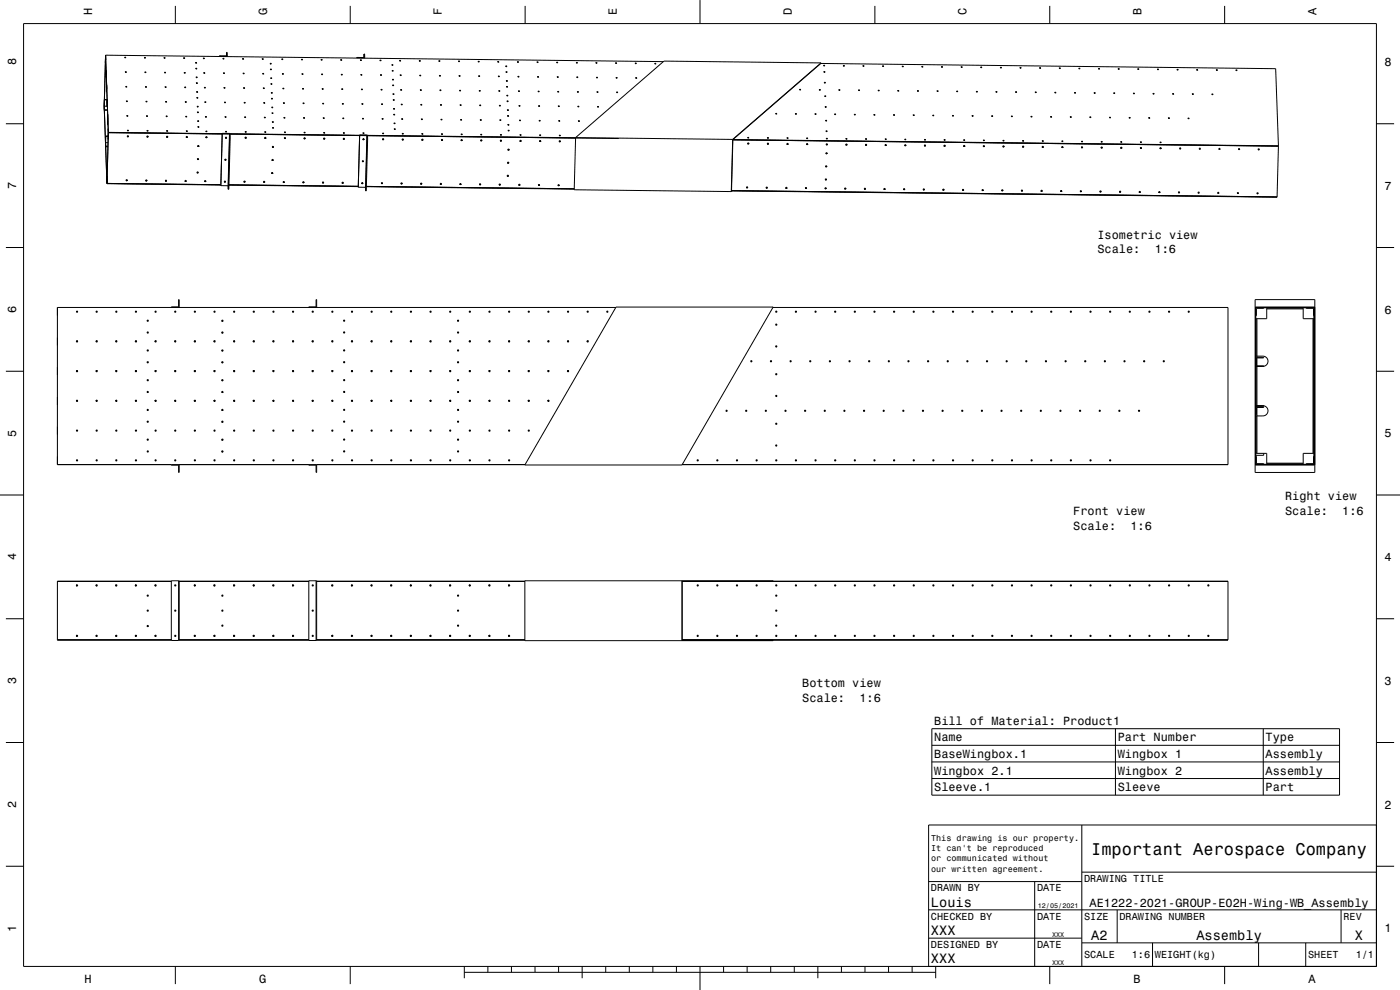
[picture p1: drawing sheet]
<svg xmlns="http://www.w3.org/2000/svg" width="594mm" height="420mm" viewBox="0 0 594 420" stroke-linecap="round" stroke-linejoin="round" font-family="sans-serif">
<defs><g id="words">
<text font-size="7.2" x="462.9" y="362.6">Important Aerospace Company</text>
<g font-size="5.8">
<text x="395" y="384.6">Louis</text>
<text x="395" y="396.6">XXX</text>
<text x="463" y="398.6">A2</text>
<text x="507.6" y="398.6">Assembly</text>
<text x="574.8" y="398.6">X</text>
<text x="395" y="408.6">XXX</text>
</g>
<g font-size="5">
<text x="39.1" y="6.5" transform="rotate(-90 39.1 6.5)">H</text>
<text x="113.3" y="6.5" transform="rotate(-90 113.3 6.5)">G</text>
<text x="187.5" y="6.5" transform="rotate(-90 187.5 6.5)">F</text>
<text x="261.7" y="6.5" transform="rotate(-90 261.7 6.5)">E</text>
<text x="335.9" y="6.5" transform="rotate(-90 335.9 6.5)">D</text>
<text x="410.1" y="6.5" transform="rotate(-90 410.1 6.5)">C</text>
<text x="484.3" y="6.5" transform="rotate(-90 484.3 6.5)">B</text>
<text x="558.5" y="6.5" transform="rotate(-90 558.5 6.5)">A</text>
<text x="6.8" y="27.8" transform="rotate(-90 6.8 27.8)">8</text>
<text x="587.5" y="28.1">8</text>
<text x="6.8" y="80.3" transform="rotate(-90 6.8 80.3)">7</text>
<text x="587.5" y="80.6">7</text>
<text x="465.6" y="101.4">Isometric view</text>
<text x="465.6" y="107.5">Scale:</text>
<text x="489.9" y="107.5">1:6</text>
<text x="6.8" y="132.8" transform="rotate(-90 6.8 132.8)">6</text>
<text x="587.5" y="133.1">6</text>
<text x="6.8" y="185.3" transform="rotate(-90 6.8 185.3)">5</text>
<text x="587.5" y="185.6">5</text>
<text x="545.2" y="212.3">Right view</text>
<text x="455.4" y="218.6">Front view</text>
<text x="545.2" y="218.3">Scale:</text>
<text x="569.5" y="218.3">1:6</text>
<text x="455.4" y="224.7">Scale:</text>
<text x="479.7" y="224.7">1:6</text>
<text x="6.8" y="237.8" transform="rotate(-90 6.8 237.8)">4</text>
<text x="587.5" y="238.1">4</text>
<text x="6.8" y="290.3" transform="rotate(-90 6.8 290.3)">3</text>
<text x="340.4" y="291.7">Bottom view</text>
<text x="587.5" y="290.6">3</text>
<text x="340.4" y="297.7">Scale:</text>
<text x="364.7" y="297.7">1:6</text>
<text x="396.4" y="307.5">Bill of Material: Product1</text>
<text x="396.4" y="314.5">Name</text>
<text x="474.3" y="314.5">Part Number</text>
<text x="537" y="314.5">Type</text>
<text x="396.4" y="321.6">BaseWingbox.1</text>
<text x="474.3" y="321.6">Wingbox 1</text>
<text x="537" y="321.6">Assembly</text>
<text x="396.4" y="328.6">Wingbox 2.1</text>
<text x="474.3" y="328.6">Wingbox 2</text>
<text x="537" y="328.6">Assembly</text>
<text x="396.4" y="335.6">Sleeve.1</text>
<text x="474.3" y="335.6">Sleeve</text>
<text x="537" y="335.6">Part</text>
<text x="6.8" y="342.8" transform="rotate(-90 6.8 342.8)">2</text>
<text x="587.5" y="343.1">2</text>
<text x="462.3" y="384.8">AE1222-2021-GROUP-E02H-Wing-WB_Assembly</text>
<text x="6.8" y="395.3" transform="rotate(-90 6.8 395.3)">1</text>
<text x="587.5" y="395.6">1</text>
<text x="35.8" y="416.8">H</text>
<text x="110" y="416.8">G</text>
<text x="481" y="416.8">B</text>
<text x="555.2" y="416.8">A</text>
</g>
<g font-size="4.3">
<text x="460" y="374.2">DRAWING TITLE</text>
<text x="395" y="378.2">DRAWN BY</text>
<text x="440" y="378.2">DATE</text>
<text x="395" y="390.2">CHECKED BY</text>
<text x="440" y="390.2">DATE</text>
<text x="460" y="390.2">SIZE</text>
<text x="475" y="390.2">DRAWING NUMBER</text>
<text x="570" y="390.2">REV</text>
<text x="395" y="402.2">DESIGNED BY</text>
<text x="440" y="402.2">DATE</text>
<text x="460" y="406.6">SCALE</text>
<text x="480.2" y="406.6">1:6</text>
<text x="490" y="406.6">WEIGHT(kg)</text>
<text x="555" y="406.6">SHEET</text>
<text x="575.2" y="406.6">1/1</text>
</g>
<g font-size="3.6">
<text x="395.1" y="356.8">This drawing is our property.</text>
<text x="395.1" y="361.2">It can't be reproduced</text>
<text x="395.1" y="365.5">or communicated without</text>
<text x="395.1" y="369.8">our written agreement.</text>
</g>
<g font-size="2.9">
<text x="440.3" y="385.3">12/05/2021</text>
<text x="446.4" y="397.3">XXX</text>
<text x="446.4" y="409.3">XXX</text>
</g>
</g></defs>
<g fill="none" stroke="#000" stroke-width=".42">
<path d="M10 10h574v400h-574zM74.4 2.5v7.5M148.6 2.5v7.5M222.8 2.5v7.5M297 0v10M371.2 2.5v7.5M445.4 2.5v7.5M519.6 2.5v7.5M44.7 26.5l.2 .1M44.8 23.5l1.1 32.8M44.8 23.5l-.6 21.6M44.8 23.5v.1"/>
<path d="M44.8 23.4v.1M44.8 23.4l1.2 32.8M44.8 23.4l236.6 2.7M44.8 25.5h.1M44.8 25.2v.3M44.9 32.7v.1M44.9 32.8h.2M45 29.8l-.1 3M45.1 31.6h.1M45.1 31.4v.2M45.2 38.9v.1M45.2 39h.1"/>
<path d="M45.2 36v3M45.3 37.8h.1M45.3 37.6v.2M52.9 24.4h.1M52.9 24.4l.5 .1zM52.9 24.3l.5 .1zM53.1 30.6h.1M53.1 30.6l.5 .1M53.1 30.5l.5 .1zM53.3 36.8h.6M53.3 36.8h.1M53.4 36.8l.4 .1"/>
<path d="M61.2 24.5h.1M61.2 24.5l.5 .1zM61.3 24.4l.5 .1zM61.4 30.7h.1M61.5 30.7l.4 .1M61.5 30.6l.5 .1zM61.7 36.9h.5M61.7 36.9h.1M69.5 24.6h.1M69.6 24.6l.5 .1zM69.6 24.5l.5 .1zM69.8 30.8h.1"/>
<path d="M69.8 30.8h.5M69.8 30.7l.5 .1zM70 37h.5M70 37h.1M77.9 24.7h.5M77.9 24.7h.1M78.1 30.9h.1M78.1 30.9h.5M78.1 30.8l.5 .1zM78.3 37.1h.6M78.3 37.1h.1M78.3 37.1h.5"/>
<path d="M82.9 26.6h.1M83 26.7h.4M83 26.6h.5zM83 29.1h.1M83.1 29.1h.4M83.1 29l.5 .1zM83.1 26.7h.2M83.2 32.8h.1M83.2 29.2h.2M83.2 29.2h.1M83.2 32.9h.5M83.2 32.7l.5 .1z"/>
<path d="M83.3 35.3h.5M83.3 32.9h.2M83.4 39h.5M83.4 39h.1M83.4 35.4h.2M83.4 39.1h.5M83.5 39.1h.3M86.2 24.8h.1M86.2 24.8h.5zM86.2 24.7l.5 .1zM86.4 31h.1M86.5 31h.4"/>
<path d="M86.5 30.9l.5 .1zM86.6 37.2h.1M86.7 37.2h.5M86.7 37.1l.5 .1zM93.1 23.7v.3M93.1 23.7l3.3 .2M94.5 24.9h.6M94.6 24.9h.4M94.8 31.1h.1M94.8 31.1h.5M94.8 31l.5 .1zM95 37.3h.1"/>
<path d="M95 37.3h.5M95 37.2l.5 .1zM96.1 22.2h.3v1.7M96.1 22.2l.1 1.5h-3.1M96.1 22.2v1.5M96.4 23.9v.1M102.9 25h.5M102.9 25h.1M102.9 25h.5zM103.1 31.2h.5M103.1 31.2h.1M103.3 37.4h.1"/>
<path d="M103.3 37.4h.5M103.3 37.3l.5 .1zM111.2 25.1h.1M111.2 25.1h.5zM111.2 25l.5 .1zM111.4 31.3h.6M111.4 31.3h.1M111.4 31.3h.5M111.6 37.5h.1M111.7 37.5h.4M111.7 37.4l.5 .1zM114.6 27h.5"/>
<path d="M114.6 27h.1M114.7 29.4l.5 .1M114.7 29.4h.1M114.7 29.5h.5M114.8 29.5l.3 .1M114.8 33.2h.5M114.8 33.2h.1M114.8 29.5v.1M114.9 35.6h.1M114.9 33.3h.3M114.9 35.7h.5M114.9 35.6h.5z"/>
<path d="M115 35.7h.3M115 39.4h.1M115.1 39.4h.4zM115.1 39.3l.5 .1zM115.1 27.1l-.5-.1 .4 .1M119.5 25.2h.1M119.5 25.2h.5zM119.6 25.1l.5 .1zM119.7 31.4h.6M119.7 31.4h.1M119.8 31.4h.5M120 37.5h.1"/>
<path d="M120 37.6h.5M120 37.5l.5 .1zM127.9 25.3h.1M127.9 25.3h.5zM127.9 25.2l.5 .1zM128.1 31.5h.5M128.1 31.4l.5 .1zM128.3 37.6h.1M128.3 37.7h.5M128.3 37.6l.5 .1zM136.2 25.4h.1M136.2 25.4h.5z"/>
<path d="M136.2 25.3l.5 .1zM136.4 31.5l.5 .1M136.4 31.5h.1M136.4 31.6h.5M136.6 37.7l.6 .1M136.6 37.7h.1M136.7 37.8h.4M144.5 25.4h.1M144.5 25.5h.5zM144.6 25.4l.4 .1zM144.8 31.7h.4M144.8 31.6l.5 .1z"/>
<path d="M145 37.8h.1M145 37.9h.5M145 37.8h.5zM151.4 24.4l3.3 .1M151.4 24.4v.2M152.8 25.5l.6 .1M152.8 25.5h.1M152.9 25.6h.4M153.1 31.7h.1M153.1 31.8h.5M153.1 31.7l.5 .1zM153.3 37.9h.5"/>
<path d="M153.3 37.9h.1M153.3 38h.5M154.4 22.9l.1 1.5h-3.1M154.4 22.9h.3v1.6M154.4 22.9v1.5M154.7 24.5v.2M161.2 25.6h.1M161.2 25.7h.5zM161.2 25.6l.5 .1zM161.4 31.8h.1M161.4 31.9h.5M161.4 31.8h.5z"/>
<path d="M161.6 38.1h.5M161.7 38h.5zM166.2 27.6h.1M166.3 27.6h.4M166.3 27.5l.5 .1zM166.3 30h.1M166.4 30.1h.4M166.4 30h.5zM166.5 33.8h.1M166.5 33.8h.5M166.5 33.7l.5 .1zM166.5 36.2h.6"/>
<path d="M166.5 36.2h.1M166.6 36.3h.5M166.7 40h.5M166.7 40h.1M169.5 25.7h.5M169.5 25.7h.1M169.5 25.8h.5M169.7 31.9h.1M169.8 32h.4M169.8 31.9h.5zM169.9 38.1h.6M169.9 38.1h.1"/>
<path d="M170 38.2h.5M177.8 25.8h.1M177.9 25.9h.4zM177.9 25.8h.5zM178.1 32h.1M178.1 32.1h.5M178.1 32h.5zM178.3 38.2h.1M178.3 38.3h.5M178.3 38.2h.5zM186.2 25.9h.5M186.2 25.9h.1"/>
<path d="M186.2 26h.5zM186.4 32.1h.5M186.4 32.1h.1M186.4 32.2h.5M186.6 38.3h.1M186.6 38.4h.5M186.6 38.3h.5zM194.5 26h.1M194.5 26.1h.5zM194.5 26h.5zM194.7 32.2h.1M194.7 32.3h.5"/>
<path d="M194.8 32.2h.4zM194.9 38.4h.1M195 38.5h.4M195 38.4h.5zM202.8 26.1h.1M202.8 26.2h.5zM202.9 26.1h.5zM203 32.3h.6M203 32.3h.1M203.1 32.4h.4M203.3 38.5h.1M203.3 38.6h.5"/>
<path d="M203.3 38.4l.5 .1zM211.2 26.2h.1M211.2 26.3h.5zM211.2 26.2h.5zM211.4 32.4h.5M211.4 32.4h.1M211.4 32.5h.5M211.6 38.6h.1M211.6 38.7h.5M211.6 38.5l.5 .1zM214.6 28.1h.1M214.6 28.2h.5"/>
<path d="M214.6 28.1h.5zM214.6 30.6h.1M214.7 30.6l.4 .1M214.7 30.5l.5 .1zM214.7 28.3h.2M214.8 34.3h.5M214.8 34.3h.1M214.8 30.7h.2M214.8 30.7h.1M214.8 34.4h.5M214.9 36.8h.1M214.9 36.8l.5 .1"/>
<path d="M214.9 36.7l.5 .1zM214.9 34.4l.3 .1M215 36.9h.2M219.5 26.3h.1M219.5 26.4h.5zM219.5 26.2l.5 .1zM219.7 32.5h.5M219.7 32.5h.1M219.7 32.6h.5M219.9 38.7h.1M220 38.8h.4M220 38.6l.5 .1z"/>
<path d="M227.8 26.4h.1M227.8 26.5h.5zM227.8 26.3l.5 .1zM228 32.6h.1M228.1 32.7h.4M228.1 32.5l.5 .1zM228.3 38.8h.5M228.3 38.8h.1M228.3 38.9h.5M236.1 26.5h.1M236.2 26.6h.4zM236.2 26.4l.5 .1z"/>
<path d="M236.4 32.7h.1M236.4 32.8h.5M236.4 32.6l.5 .1zM236.6 38.9h.5M236.6 38.9h.1M236.6 39h.5M244.5 26.6h.5M244.5 26.6h.1M244.5 26.7h.5M244.7 32.8h.1M244.7 32.9h.5M244.7 32.7l.5 .1z"/>
<path d="M244.9 39h.5M244.9 39h.1M244.9 39l.5 .1M252.8 26.7h.5M252.8 26.7h.1M252.8 26.8h.5zM253 32.9h.1M253.1 32.9l.4 .1M253.1 32.8l.5 .1zM253.3 39.1l.4 .1M253.3 39l.5 .1zM261.1 26.8h.6"/>
<path d="M261.1 26.8h.1M261.2 26.8l.4 .1M261.4 33h.1M261.4 33l.5 .1M261.4 32.9l.5 .1zM261.6 39.2h.5M261.6 39.2h.1M261.6 39.2l.5 .1M269.5 26.9l.5 .1zM269.5 26.8l.5 .1zM269.7 33.1h.1M269.7 33.1l.5 .1"/>
<path d="M269.7 33l.5 .1zM277.8 27h.5M277.8 27h.1M277.8 27l.5 .1zM339.2 38.1h.5M339.3 38h.5zM339.8 38h.1M347.6 38.2h.5M347.6 38l.5 .1zM348.1 38.1h.1M348.3 26.7l-37.4 32.5-.6 22.1M348.3 26.7v.2"/>
<path d="M348.3 26.7l-66.6-.8-37.5 32.5M349.5 27.9h.4M349.5 27.7l.5 .1zM349.5 30.5h.6M349.5 30.6h.5M349.7 30.6h.2M349.7 35.1h.5M349.7 35l.5 .1zM349.8 35.2h.3M350 27.8h.1M350.1 30.5h.1M350.2 35.1h.1"/>
<path d="M355.9 38.3h.5M355.9 38.1l.5 .1zM356.4 38.2h.1M357.8 28h.5M357.8 27.8l.5 .1zM358.3 27.9h.1M364.2 38.4h.5M364.2 38.2l.5 .1zM364.7 38.3h.1M366.1 28.1h.5M366.1 27.9l.5 .1zM366.6 28h.1"/>
<path d="M372.6 38.5h.4M372.6 38.3l.5 .1zM373.1 38.4h.1M374.4 28.1h.5M374.4 28.2h.5M374.9 28.1h.1M380.9 38.5h.5M380.9 38.6h.5M381.4 38.5h.1M382.8 28.3h.5M382.8 28.1l.5 .1zM383.3 28.2h.1"/>
<path d="M389.2 38.6l.5 .1M389.2 38.5l.5 .1zM389.7 38.6h.1M391.1 28.3h.5M391.1 28.3l.5 .1M391.6 28.3h.1M397.5 38.7h.6M397.6 38.7l.4 .1M398.1 38.7h.1M399.4 28.4l.5 .1M399.4 28.3l.5 .1zM399.9 28.4h.1"/>
<path d="M405.9 38.8l.5 .1M405.9 38.7l.5 .1zM406.4 38.8h.1M407.7 28.5h.6M407.8 28.5l.4 .1M408.3 28.5h.1M414.2 38.9h.5M414.2 38.9l.5 .1M414.7 38.9h.1M416.1 28.6h.5M416.1 28.5l.5 .1zM416.6 28.6h.1"/>
<path d="M422.5 39h.5M422.6 38.9l.5 .1zM423.1 39h.1M424.4 28.7h.5M424.4 28.6l.5 .1zM424.9 28.7h.1M430.9 39.1h.5M430.9 39l.5 .1zM431.4 39.1h.1M432.8 28.8h.4M432.8 28.7l.5 .1zM433.3 28.8h.1"/>
<path d="M439.2 39.2h.5M439.2 39.1l.5 .1zM439.7 39.2h.1M441.1 28.9h.5M441.1 28.8l.5 .1zM441.6 28.9h.1M447.5 39.3h.5M447.5 39.2l.5 .1zM448 39.3h.1M449.4 29h.5M449.4 28.9l.5 .1zM449.9 29h.1"/>
<path d="M455.9 39.4h.4M455.9 39.3l.5 .1zM456.4 39.4h.1M457.7 29.1h.5M457.7 29l.5 .1zM458.2 29.1h.1M464.2 39.5h.5M464.7 39.5h.1M466 29.2h.6M466.1 29.2h.4M466.6 29.2h.1M472.5 39.5l.5 .1"/>
<path d="M472.5 39.6h.5M473 39.6h.1M474.4 29.3h.5M474.9 29.3h.1M480.8 39.6l.6 .1M480.9 39.7h.4M481.4 39.7h.1M482.7 29.3l.5 .1M482.7 29.4h.5M483.2 29.4h.1M489.2 39.7l.5 .1M489.2 39.8h.5"/>
<path d="M489.7 39.8h.1M491.1 29.5h.4M491.1 29.4l.5 .1zM491.6 29.5h.1M497.5 39.8l.5 .1M497.5 39.8h.5M497.5 39.9h.5M498 39.8v.1M499.4 29.6h.5M499.4 29.5h.5zM499.9 29.5v.1M505.8 40h.5"/>
<path d="M505.9 39.9h.5zM506.4 39.9h.1M507.7 29.7h.5M507.7 29.6l.5 .1zM514.2 40h.5zM516.1 29.8h.4M516.1 29.7h.5zM516.6 29.7h.1M524.4 29.9h.5M524.4 29.8h.5zM524.9 29.8h.1M2.5 52.5h7.5"/>
<path d="M44.2 45.1v.1M44.2 45l1.2 32.9M44.2 45l1.2 .2M44.3 42.2l-.1 2.9M44.3 42.2h1.2l-.1 3M44.3 42.2l1.2 .2M44.8 57.7v2.9M44.8 57.7h1.1M44.8 57.7l.1 .1M44.9 57.8l1 .1M44.9 57.8l-.1 2.7M45.4 45.2h.2"/>
<path d="M45.5 44h.1M45.5 43.8v.2M45.6 46.6h-1.3v.2h1.3M45.7 52.8v.1M45.7 52.9h.1M45.7 48.4v.2M45.7 50v2.9M45.9 59v.1M45.9 54.6v.2M46 56.2l-.6 21.6M46 56.2v.1M46 56.3l51.4 .4"/>
<path d="M46 56.3l216.5 2.5M53.6 43h.1M53.6 43h.5M53.6 42.9l.5 .1zM53.8 49.2h.5M53.8 49.2h.1M54 57.8h.1M54 55.4h.1M54 57.7l.4-.1 .1 .3-.4 .1zM54 55.4h.5zM54 55.3l.5 .1zM54.1 57.8h.3"/>
<path d="M54.5 57.7h-.5M61.9 43.1h.1M61.9 43.1h.5M61.9 43l.5 .1zM62.1 49.3h.1M62.1 49.3h.5M62.1 49.2l.5 .1zM62.3 57.9h.1M62.3 55.5h.1M62.4 55.5h.4zM62.4 55.4l.5 .1zM62.4 57.9h.3"/>
<path d="M62.8 57.8h-.5M62.8 57.9h-.5M62.9 57.9l-.3 .2-.3-.2M62.9 57.9l-.4-.2-.2 .2M70.2 43.2h.1M70.2 43.2h.5M70.2 43.1l.5 .1zM70.4 49.4h.1M70.5 49.4h.4M70.5 49.3l.5 .1zM70.6 58h.1M70.7 55.6h.5"/>
<path d="M70.7 55.6h.1M70.8 58h.2M71.2 57.9h-.5M71.2 58h-.6M71.2 58l-.2 .2-.4-.2M71.2 58l-.3-.2-.3 .2M78.5 43.3h.1M78.6 43.3h.4M78.6 43.2l.5 .1zM78.8 49.5h.1M78.8 49.5h.5M78.8 49.4l.5 .1z"/>
<path d="M79 58.1h.1M79 55.7h.1M79 58l.4-.1 .1 .3-.4 .1zM79 55.7h.5zM79 55.6l.5 .1zM79.1 58.1h.3M79.5 58h-.5M79.5 58.1h-.5M83.5 41.5h.1M83.5 41.5h.5M83.5 41.4l.5 .1zM83.6 45.2h.1"/>
<path d="M83.6 41.6h.3M83.6 45.3h.5M83.6 45.1l.5 .1zM83.7 47.7h.1M83.7 47.7h.5M83.7 47.6l.5 .1zM83.7 45.3h.3M83.8 51.4h.6M83.8 51.4h.1M83.8 47.8h.3M83.9 51.5h.4M83.9 53.9h.6"/>
<path d="M83.9 53.9h.5M84 51.5h.2M84.1 54h.2M84.5 53.9h.1M86.9 43.4h.5M86.9 43.4h.1M87.1 49.6h.1M87.1 49.6h.5M87.1 49.5l.5 .1zM87.3 58.2h.1M87.3 55.7l.5 .1M87.3 55.8h.5"/>
<path d="M87.3 55.7v.1M87.3 58.1l.5 .1h-.5M87.3 58.1l.4-.1 .1 .3-.4 .1zM87.4 58.2h.3M94.3 56.6l-.6 22.2M94.3 56.6h3.3l.1 1.6M94.3 56.6v.1M95.2 43.5h.1M95.2 43.5h.5M95.2 43.4l.5 .1zM95.4 49.6v.1M95.5 49.7h.4"/>
<path d="M95.5 49.6l.5 .1zM95.7 58.3l.4-.1v.3l-.4 .1zM95.7 55.9h.4zM95.7 55.8l.5 .1zM95.8 58.3h.2M96.1 58.3h-.4M96.1 58.3l-.5 .1h.6M96.2 58.4h.1M97.4 56.7l-.6 22.1M97.4 56.7v1.5M97.4 58.2l-.6 22.1M97.4 58.2h.3"/>
<path d="M97.6 56.8l58.1 .6M97.7 58.2l-.6 22.1h-.3M103.5 43.6h.6M103.5 43.6h.1M103.6 43.6h.4M103.8 49.7h.1M103.8 49.8h.5M103.8 49.7l.5 .1zM104 58.4h.5zM104 58.4h.1M104 55.9l.5 .1M104 55.9h.1"/>
<path d="M104 56h.5zM104.1 58.4h.3M104.5 58.4l-.2 .2-.3-.2M104.5 58.4l-.3-.2-.2 .2M111.9 43.7h.5M111.9 43.6l.5 .1zM112.1 49.8h.1M112.1 49.9h.5M112.1 49.8l.5 .1zM112.3 56h.1M112.3 56.1h.5zM112.3 56h.5z"/>
<path d="M112.4 58.5h.3M112.8 58.4h-.5M112.8 58.5h-.5M112.8 58.5l-.2 .2-.3-.2M112.8 58.5l-.3-.2-.2 .2M115.1 41.8h.1M115.2 41.8h.5zM115.3 45.6h.1M115.3 45.6h.5M115.3 45.5l.5 .1zM115.3 48h.6M115.3 48h.1"/>
<path d="M115.4 45.7h.3M115.4 48.1h.5M115.5 48.1h.3h-.4M115.5 51.8h.1M115.5 51.8h.5l-.4 .1M115.5 51.7l.5 .1zM115.6 54.2h.1M115.6 54.3h.5zM115.6 54.2h.5zM115.6 41.9h-.4h.4M120.2 43.7l.5 .1M120.2 43.7h.1"/>
<path d="M120.2 43.8h.5M120.4 49.9h.5M120.4 49.9h.1M120.4 50h.5M120.6 58.6h.1M120.6 56.1h.1M120.7 56.2h.4zM120.7 56.1h.5zM120.7 58.6h.3M121.1 58.5h-.5M121.2 58.6h-.6M121.2 58.6l-.3 .2-.3-.2"/>
<path d="M121.2 58.6l-.4-.2-.2 .2M128.5 43.8h.1M128.5 43.9h.5M128.6 43.8l.5 .1zM128.7 50h.1M128.8 50.1h.4M128.8 50h.5zM129 58.7h.1M129 56.2h.1M129 58.6l.4-.1 .1 .3-.4 .1zM129 56.3h.5zM129 56.2h.5z"/>
<path d="M129.1 58.7h.2M129.5 58.6h-.5M136.8 43.9h.1M136.9 44h.5M136.9 43.9h.5zM137.1 50.1h.5M137.1 50.1h.1M137.1 50.2h.5M137.3 58.8h.1M137.3 56.3h.1M137.3 56.4h.5zM137.3 56.3h.5z"/>
<path d="M137.4 58.8h.3M137.8 58.7h-.5M137.8 58.7l-.5 .1M137.8 58.8l-.2 .2-.3-.2M137.8 58.8l-.3-.2-.2 .2M145.2 44h.1M145.2 44.1h.5M145.2 44h.5zM145.4 50.2h.5M145.4 50.2h.1M145.4 50.3h.5M145.6 58.9h.1"/>
<path d="M145.6 56.4h.1M145.6 58.8l.4-.1 .1 .3-.4 .1zM145.7 56.5h.4zM145.7 56.4h.5zM145.7 58.9h.3M146.1 58.8h-.5M152.6 57.2l-.6 22.2M152.6 57.2l3.3 .1 .1 1.6M152.6 57.2v.2M153.5 44.1h.1M153.5 44.2h.5M153.5 44.1h.5z"/>
<path d="M153.7 50.3h.6M153.7 50.3h.1M153.8 50.4h.4M153.9 59.1h.1M154 56.5h.5M154 56.5h.1M154 56.6h.5zM154 59l.4-.1 .1 .3-.4 .1zM154.1 59h.2M154.4 58.9h-.4M154.5 59h-.5M155.7 57.4l-.6 22.1"/>
<path d="M155.7 57.4v1.5M155.7 58.9l-.6 22.1M155.7 58.9h.3M155.9 57.4l88.3 1M156 58.9l-.6 22.1h-.3M161.8 44.2h.1M161.9 44.3h.4M161.9 44.2h.5zM162.1 50.4h.1M162.1 50.5h.5M162.1 50.4h.5zM162.3 59.1h.1"/>
<path d="M162.3 56.6h.5M162.3 56.6h.1M162.3 56.7h.5M162.4 59.1h.3M162.8 59h-.5M162.8 59.1l-.2 .2-.3-.2M162.8 59.1l-.3-.3-.2 .3M166.8 42.4h.5M166.8 42.4h.1M166.8 42.5h.5M166.9 46.2h.1M166.9 46.2h.5"/>
<path d="M166.9 46.1l.5 .1zM167 48.6h.1M167 48.7h.5M167 48.5l.5 .1zM167.2 52.4h.4M167.2 52.3l.5 .1zM167.2 54.8h.5M167.2 54.8h.1M167.2 54.9h.5M170.2 44.3h.5M170.2 44.3h.1M170.2 44.4h.5"/>
<path d="M170.4 50.5h.1M170.4 50.6h.5M170.4 50.5h.5zM170.6 59.2h.1M170.6 56.7h.1M170.6 59.1h.5h-.5M170.6 59.1l.4-.1 .1 .3-.4 .1zM170.6 56.8h.5zM170.6 56.6l.5 .1zM170.7 59.2h.3M178.5 44.4h.5M178.5 44.4h.1"/>
<path d="M178.5 44.5h.5M178.7 50.6h.1M178.7 50.7h.5M178.8 50.5l.5 .1zM178.9 59.3h.1M178.9 56.8h.6M178.9 56.8h.1M179 59.2h.5h-.6M179 59.2l.4-.1v.3l-.4 .1zM179 56.9h.4M179 59.3h.3M186.8 44.5h.6"/>
<path d="M186.8 44.5h.1M186.9 44.6h.4M187 50.7h.1M187.1 50.8h.5M187.1 50.6l.5 .1zM187.3 59.4h.1M187.3 56.9h.1M187.3 59.3h.5h-.5M187.3 59.3l.4-.1 .1 .3h-.4zM187.3 57h.5zM187.3 56.8l.5 .1zM187.4 59.4h.3"/>
<path d="M195.2 44.6h.5M195.2 44.6h.1M195.2 44.7h.5M195.4 50.8h.1M195.4 50.9h.5M195.4 50.7l.5 .1zM195.6 59.4l.5 .1zM195.6 59.5h.1M195.6 57h.1M195.6 57.1h.5zM195.6 56.9l.5 .1zM195.7 59.5h.3"/>
<path d="M196.1 59.4l-.2 .3-.3-.2M196.1 59.4l-.3-.2-.2 .3M203.5 44.7h.5M203.5 44.7h.1M203.5 44.8h.5M203.7 50.9h.1M203.7 51h.5M203.7 50.8l.5 .1zM203.9 57.1h.1M204 59.4h.4v.3h-.4zM204 57.2h.4zM204 57l.5 .1z"/>
<path d="M204 59.6h.3M204.4 59.5h-.5M204.5 59.5h-.6M211.8 44.8h.1M211.8 44.9h.5M211.9 44.7l.5 .1zM212 51h.6M212 51h.1M212.1 51.1h.4M212.3 59.6v.1M212.3 57.2h.1M212.3 59.5h.4l.1 .3h-.4z"/>
<path d="M212.3 57.2l.5 .1zM212.3 57.1l.5 .1zM212.4 59.7h.2M212.8 59.5l-.5 .1M215 40.5h.1M215 40.6h.5M215 40.5h.5zM215.1 43h.1M215.1 43l.5 .1M215.1 42.9l.5 .1zM215.1 40.6l.3 .1M215.2 46.7h.6"/>
<path d="M215.2 43.1h.3M215.2 46.8h.5M215.3 49.2h.5M215.3 49.2h.1M215.4 46.8h.2M215.4 52.9h.1M215.4 49.3h.3M215.5 53h.4M215.5 52.9h.5zM215.5 55.4h.1M215.6 55.4h.4M215.6 55.3l.5 .1z"/>
<path d="M215.6 53h.2M215.7 55.5h.2M220.1 44.9h.1M220.2 45h.5M220.2 44.8l.5 .1zM220.4 51.1h.1M220.4 51.1l.5 .1M220.4 51l.5 .1zM220.6 59.7v.1M220.6 57.3h.1M220.6 59.6h.4l.1 .2-.4 .1zM220.6 57.3l.5 .1z"/>
<path d="M220.6 57.2l.5 .1zM220.7 59.8h.3M221.1 59.6l-.5 .1M228.5 45h.1M228.5 45l.5 .1M228.5 44.9l.5 .1zM228.7 51.2h.5M228.7 51.2h.1M228.7 51.2l.5 .1M228.9 59.8h.1M228.9 57.4h.1M228.9 59.7h.4l.1 .2-.4 .1z"/>
<path d="M228.9 57.4l.5 .1zM229 57.3l.5 .1zM229 59.8l.3 .1M229.4 59.7l-.5 .1M236.8 45.1h.1M236.8 45.1l.5 .1M236.8 45l.5 .1zM237.1 51.3l.4 .1M237.1 51.2l.5 .1zM237.2 59.9h.1M237.3 57.5h.1M237.3 57.5h.5z"/>
<path d="M237.3 57.4l.5 .1zM237.4 59.9h.2M237.8 59.8l-.5 .1M237.8 59.9h-.6M237.8 59.9l-.2 .3-.4-.3M237.8 59.9l-.3-.2-.3 .2M244.2 58.4l298.2 3.5M244.2 58.4l-.6 22.1 66.7 .8M245.1 45.2h.1M245.2 45.2l.4 .1M245.2 45.1l.5 .1zM245.4 51.4h.5"/>
<path d="M245.4 51.4h.1M253.5 45.3h.1M253.5 45.3h.5M253.5 45.2l.5 .1zM310.9 59.3l231.5 2.7M317.2 58.4h.6M317.2 58.5h.5M317.8 58.4h.1M325.6 58.6h.5M325.6 58.4l.5 .1zM326.1 58.5h.1M329.1 48.2h.5"/>
<path d="M329.1 48.3h.5M329.6 48.2h.1M333.9 58.6l.5 .1M333.9 58.5l.5 .1zM337.4 48.4h.5M337.4 48.3h.6zM338 48.3h.1M342.2 58.7l.5 .1M342.2 58.6l.5 .1zM342.7 58.7h.1M345.8 48.5h.5M345.8 48.3l.5 .1z"/>
<path d="M349.9 40.9h.5M349.9 40.8h.5zM350 41h.3M350.1 45.4h.5M350.2 45.5h.2M350.3 51.2h.5M350.3 51.1l.5 .1zM350.4 51.3h.3M350.4 40.8h.1M350.4 55.7h.1M350.5 55.7l.4 .1M350.5 55.6l.5 .1z"/>
<path d="M350.6 58.8l.4 .1M350.6 58.7l.5 .1zM350.6 55.8h.2M350.6 45.4h.1M350.8 51.2h.1M351.1 58.8h.1M354.1 48.6h.5M354.1 48.4l.5 .1zM354.6 48.5h.1M358.9 58.9l.5 .1M358.9 58.8l.5 .1zM359.4 58.9h.1"/>
<path d="M362.4 48.7h.5M362.4 48.5l.5 .1zM362.9 48.6h.1M367.2 59h.5M367.2 58.9l.5 .1zM367.7 59h.1M370.8 48.8h.4M370.8 48.6l.5 .1zM371.3 48.7h.1M375.6 59.1h.4M375.6 59l.5 .1zM376.1 59.1h.1"/>
<path d="M379.1 48.9h.5M379.1 48.7l.5 .1zM379.6 48.8h.1M383.9 59.2h.5M384.4 59.2h.1M387.4 48.9h.5M387.4 48.9l.5 .1M387.9 48.9h.1M392.2 59.3h.5M392.2 59.2l.5 .1zM392.7 59.3h.1M395.7 49h.6"/>
<path d="M395.8 49l.4 .1M396.3 49h.1M400.5 59.4h.5M401 59.4h.1M404.1 49.1l.5 .1M404.1 49l.5 .1zM404.6 49.1h.1M408.9 59.5h.4M408.9 59.4l.5 .1zM409.4 59.5h.1M412.4 49.2h.5M412.9 49.2h.1"/>
<path d="M417.2 59.6h.5M417.2 59.5l.5 .1zM417.7 59.6h.1M420.7 49.3h.5M420.7 49.2l.5 .1zM421.2 49.3h.1M425.5 59.7h.5M425.5 59.6l.5 .1zM426 59.7h.1M429.1 49.4h.4M429.1 49.3l.5 .1zM429.6 49.4h.1"/>
<path d="M433.9 59.8h.4M433.9 59.7l.5 .1zM434.4 59.8h.1M437.4 49.5h.5M437.4 49.4l.5 .1zM437.9 49.5h.1M442.2 59.9h.5M442.2 59.8l.5 .1zM442.7 59.9h.1M445.7 49.6h.5M445.7 49.5l.5 .1zM446.2 49.6h.1"/>
<path d="M450.5 60h.5M450.5 59.9h.5zM451 59.9v.1M454.1 49.7h.4M454.1 49.6l.5 .1zM454.6 49.7h.1M458.9 60h.5zM462.4 49.8h.5M462.4 49.7l.5 .1zM462.9 49.8h.1M470.7 49.9h.5M470.7 49.8l.5 .1z"/>
<path d="M471.2 49.9h.1M479 49.9l.6 .1M479.1 50h.4M479.6 50h.1M487.4 50l.5 .1M487.4 50.1h.5M487.9 50.1h.1M495.7 50.1l.5 .1M495.7 50.1h.5M495.7 50.2h.5M496.2 50.1v.1M504 50.2h.5"/>
<path d="M504 50.3h.5M504.5 50.2h.1M514.2 40.1h.5M584 52.5h7.5M44.8 60.5h1M44.8 60.5v1.5M44.8 62v.3h1M44.8 62l1 .1M45.4 77.9l48.3 .6M45.4 77.8l48.3 .6M45.4 77.8v.1M45.4 77.8h.1"/>
<path d="M45.4 75.9l-.1 .2M45.5 74.7h.1M45.5 74.7v.1M53.5 76.5h.1M53.5 76.4h.5h-.5M53.5 76.4l.4-.1 .1 .3h-.4zM61.8 76.6h.1M61.8 76.5h.5h-.5M61.9 76.5l.4-.1v.3h-.4zM70.1 76.7h.1M70.2 76.6h.5h-.5M70.2 76.5h.4l.1 .3h-.4z"/>
<path d="M78.5 76.7v.1M78.5 76.7l.5 .1zM79 76.7l-.2 .3-.3-.2M79 76.7l-.3-.2-.2 .2M83.6 73.2h.1M83.7 67.5h.1M83.9 61.9v.1M84.1 73l-.5 .1h.5M84.1 73.1l-.5 .1M84.1 73.2l-.2 .2-.3-.2M84.1 73.2l-.3-.2-.2 .2M84.2 67.4h-.5"/>
<path d="M84.3 67.4l-.6 .1M84.3 67.5l-.3 .2-.3-.2M84.3 67.5l-.4-.2-.2 .2M84.4 61.9h-.5M84.4 61.9l-.2 .3-.3-.2M84.4 61.9l-.3-.2-.2 .2M87.3 76.7l-.5 .1M87.3 76.8h-.5M87.3 76.8l-.2 .3-.3-.3M87.3 76.8l-.3-.2-.2 .2M93.7 78.6v.2M93.7 78.8h3.1"/>
<path d="M95.2 77l.4-.1v.3l-.4 .1zM95.4 67.7h.5h-.5M95.4 67.6h.4l.1 .2-.4 .1zM95.6 76.9h-.4M95.7 77h-.5M95.9 67.7h.1M96.8 78.8v1.5M97.1 78.5l54.9 .7M97.1 78.4l54.9 .6M103.5 77h.1M104 76.9l-.5 .1M104 77h-.5"/>
<path d="M104 77l-.2 .3-.3-.3M104 77l-.3-.2-.2 .2M111.8 77.1h.1M111.8 77h.4l.1 .2-.4 .1zM112.3 77l-.5 .1M115.2 73.4h.1M115.4 67.8h.5zM115.4 67.8v.1M115.4 67.7h.4l.1 .3h-.4zM115.8 73.3h-.6M115.8 73.4h-.6M115.8 73.4l-.2 .2-.4-.2"/>
<path d="M115.8 73.4l-.4-.2-.2 .2M116 62.2l-.5 .1M116.1 62.3h-.6M116.1 62.3l-.3 .2-.3-.2M116.1 62.3l-.4-.2-.2 .2M120.1 77.2h.1M120.2 77.1l.4-.1v.3l-.4 .1zM120.6 77.1h-.5M128.5 77.3h.1M129 77.2h-.5M129 77.3h-.5M129 77.3l-.2 .3-.3-.3"/>
<path d="M129 77.3l-.3-.2-.2 .2M136.8 77.4h.1M137.3 77.3h-.5M137.3 77.4h-.5M137.3 77.4l-.2 .2-.3-.2M137.3 77.4l-.3-.2-.2 .2M145.1 77.5h.1M145.1 77.4l.5 .1h-.5M145.2 77.4l.3-.1 .1 .3-.4 .1zM152 79.3v.1M152 79.4l3.1 .1M153.5 77.7h.1"/>
<path d="M153.5 77.6h.4l.1 .2-.4 .1zM153.7 68.3h.5l-.5 .1M153.9 77.6h-.4M154 77.6l-.5 .1h.5M154.2 68.4l-.3-.2-.2 .2M154.2 68.4l-.2 .2-.3-.2M154.2 68.4h.1M155.1 79.5v1.5M155.4 79.2l88.2 1M155.4 79.1l88.2 1M161.8 77.7h.5zM161.8 77.7h.1"/>
<path d="M161.8 77.6l.4-.1 .1 .3-.4 .1zM170.1 77.8h.1M170.6 77.7l-.5 .1h.5M170.6 77.8l-.2 .2-.3-.2M170.6 77.8l-.3-.2-.2 .2M178.9 77.8h-.4M179 77.9h-.6M179 77.9l-.2 .2-.4-.2M179 77.9l-.4-.2-.2 .2M186.8 78h.1M186.8 77.9l.4-.1 .1 .3-.4 .1zM187.3 77.9h-.5"/>
<path d="M195.1 78.1h.1M195.6 78h-.5M195.6 78.1h-.5M195.6 78.1l-.2 .2-.3-.2M195.6 78.1l-.3-.2-.2 .2M203.4 78.2h.1M203.5 78.1l.4-.1v.3l-.4 .1zM203.9 78.1h-.5M211.8 78.3h.1M212.3 78.2h-.5M212.3 78.2l-.5 .1M212.3 78.3l-.2 .2-.3-.2"/>
<path d="M212.3 78.3l-.3-.2-.2 .2M215.2 74.5v.1M215.2 74.5h.5h-.5M215.2 74.4h.4l.1 .3h-.4zM215.3 69h.1M215.3 69l.6-.1zM215.5 63.5h.1M215.5 63.4h.5zM215.5 63.4l.4-.1 .1 .3h-.4zM215.9 69l-.2 .2-.4-.2M215.9 69l-.4-.2-.2 .2M220.1 78.4h.1"/>
<path d="M220.6 78.3h-.5M220.6 78.3l-.5 .1M220.6 78.4l-.2 .2-.3-.2M220.6 78.4l-.3-.2-.2 .2M228.4 78.5h.1M228.4 78.4h.5l-.5 .1M228.4 78.4l.4-.1 .1 .3-.4 .1zM236.7 78.6h.1M236.8 78.5h.5l-.6 .1M236.8 78.5l.4-.1 .1 .3-.5 .1zM316.7 79.4l.4-.1 .1 .3-.4 .1zM317.2 79.4h-.5"/>
<path d="M317.2 79.5h-.5M317.7 60.8h-.5M317.7 60.9l-.3-.3-.2 .3M317.7 60.9l-.2 .2-.3-.2M317.7 60.9h.1M325.6 79.5h-.5M325.6 60.9l.4-.1v.3h-.4zM325.6 79.6h-.6M325.6 79.6l-.3-.2-.3 .2M325.6 79.6l-.2 .2-.4-.2M325.6 79.6h.1M326 60.9h-.4"/>
<path d="M326.1 60.9h-.6M326.1 60.9v.1M333.9 79.6h-.5M333.9 60.9h.4l.1 .3h-.4zM333.9 79.6l-.5 .1M333.9 79.7l-.3-.2-.2 .2M333.9 79.7l-.2 .2-.3-.2M333.9 79.7h.1M334.4 60.9l-.5 .1M334.4 61h-.5M342.2 79.7h-.5M342.2 61h.4l.1 .3h-.4z"/>
<path d="M342.2 79.7l-.5 .1M342.2 79.8l-.3-.2-.2 .2M342.2 79.8l-.2 .2-.3-.2M342.2 79.8h.1M342.7 61l-.5 .1M342.7 61.1h-.5M350.5 79.8h-.4M350.6 79.8l-.6 .1M350.6 79.9l-.4-.2-.2 .2M350.6 79.9l-.2 .2-.4-.2M350.6 79.9h.1M350.7 76l-.6 .1"/>
<path d="M350.7 76.1h-.6M350.7 76.1l-.2 .2-.4-.2M350.7 76.1l-.4-.2-.2 .2M350.8 70.5h-.5M350.8 70.6l-.3-.3-.2 .3M350.8 70.6l-.2 .2-.3-.2M350.8 70.6h.1M350.9 64.9l-.5 .1M351 65h-.6M351 65l-.4-.2-.2 .2M351 65l-.3 .2-.3-.2M351 65h.1"/>
<path d="M351 61.1l-.5 .1M351.1 61.2h-.6M351.1 61.2l-.4-.2-.2 .3M351.1 61.2l-.2 .3-.4-.2M351.1 61.2h.1M358.4 80l.5-.1zM358.9 79.9h-.5M358.9 80l-.3-.2-.2 .2M358.9 80l-.2 .2-.3-.2M358.9 80h.1M359.4 61.2l-.5 .1M359.4 61.3h-.5"/>
<path d="M359.4 61.3l-.3-.2-.2 .2M359.4 61.3l-.2 .3-.3-.3M359.4 61.3h.1M367.2 80h-.5M367.7 61.3l-.5 .1M367.7 61.4h-.5M367.7 61.4l-.3-.2-.2 .2M367.7 61.4l-.2 .3-.3-.3M367.7 61.4h.1M376 61.4h-.5M376 61.5h-.5M376.1 61.5l-.4-.2-.2 .2"/>
<path d="M376.1 61.5l-.3 .3-.3-.3M376.1 61.5h.1M384.4 61.5h-.5M384.4 61.6h-.5M384.4 61.6l-.3-.2-.3 .2M384.4 61.6l-.2 .3-.4-.3M384.4 61.6h.1M392.7 61.6h-.5M392.7 61.7h-.5M392.7 61.7l-.3-.2-.2 .2M392.7 61.7l-.2 .3-.3-.3M392.7 61.7h.1"/>
<path d="M401 61.7h-.5M401 61.8h-.5M401 61.8l-.3-.2-.2 .2M401 61.8l-.2 .2-.3-.2M401 61.8h.1M408.8 61.9h.6zM408.9 61.8l.4-.1v.3l-.4 .1zM409.3 61.8h-.4M409.4 61.9h.1M417.2 61.9l.4-.1 .1 .3-.4 .1zM417.7 61.9h-.5M417.7 62h-.5"/>
<path d="M417.7 62h.1M425.5 62.1h.5zM425.5 62l.4-.1 .1 .3-.4 .1zM426 62h-.5M433.9 62.1l.4-.1v.3l-.4 .1zM434.3 62.1h-.5M434.4 62.2h-.6M434.4 62.2h.1M442.2 62.3h.5zM442.7 62.2h-.5M442.7 62.3l-.3-.2-.2 .2M442.7 62.3l-.2 .2-.3-.2"/>
<path d="M442.7 62.3h.1M451 62.3h-.5M451 62.4h-.5M451 62.4l-.3-.2-.2 .2M451 62.4l-.2 .2-.3-.2M451 62.4h.1M458.9 60.1h.4M459.3 62.4h-.5M459.3 62.4l-.5 .1M459.3 62.5l-.3-.2-.2 .2M459.3 62.5l-.2 .2-.3-.2M459.3 62.5h.1"/>
<path d="M459.4 60h.1M467.2 60.1h.5M467.2 60.2h.5M467.7 62.5h-.5M467.7 62.5l-.6 .1M467.7 62.6l-.3-.2-.3 .2M467.7 62.6l-.2 .2-.4-.2M467.7 62.6h.1M467.7 60.1h.1M475.5 60.2h.5M475.5 60.3h.5M476 62.6h-.5"/>
<path d="M476 62.6l-.5 .1M476 62.7l-.3-.2-.2 .2M476 62.7l-.2 .2-.3-.2M476 62.7h.1M476 60.2h.1M483.8 60.3h.5M483.8 60.4h.5M484.3 62.7h-.5M484.3 62.7l-.5 .1M484.3 62.8l-.3-.2-.2 .2M484.3 62.8l-.2 .2-.3-.2M484.3 62.8h.1"/>
<path d="M484.3 60.3h.1M492.1 62.9l.6-.1zM492.1 60.4h.6M492.2 60.5h.4M492.6 62.8h-.4M492.7 62.9l-.4-.3-.2 .3M492.7 62.9l-.2 .2-.4-.2M492.7 62.9h.1M492.7 60.4h.1M500.5 62.9l.4-.1 .1 .3-.4 .1zM500.7 62.7v.4M501 62.9h-.5"/>
<path d="M501 63h.1M508.8 63l.4-.1 .1 .3-.4 .1zM509.3 63h-.5M517.2 63.1l.4-.1v.3h-.4zM517.7 63.1h-.6M526 63.2h-.5M526 63.3l-.3-.3-.2 .3M526 63.3l-.2 .2-.3-.2M526 63.3h.1M534.3 63.3h-.5M534.3 63.3l-.3-.2-.2 .3M534.3 63.4l-.2 .2-.3-.2"/>
<path d="M534.3 63.3v.1M542.4 62l-.6 21.5M542.4 61.9l-1.2-32.8-193-2.2-37.3 32.3-.5 21.8M542.4 61.9v.1M310.4 81l231.4 2.5M310.4 80.9l231.4 2.6M310.4 81h.1M310.6 81l-.3 .3M367.2 80l-.5 .1M367.2 80.1l-.3-.3-.2 .3M367.2 80.1l-.2 .2-.3-.2M367.2 80.1h.1"/>
<path d="M375 80.1h.5zM375.5 80.1h-.5M375.6 80.2l-.4-.3-.2 .3M375.6 80.2l-.3 .2-.3-.2M375.6 80.2h.1M383.4 80.2l.4-.1 .1 .3-.4 .1zM383.9 80.2h-.5M383.9 80.3h.1M391.7 80.3h.5zM391.7 80.3l.4-.1 .1 .3h-.4zM392.2 80.3h-.5M392.2 80.4h.1"/>
<path d="M400 80.4l.4-.1 .1 .3h-.4zM400.5 80.4h-.5M408.4 80.5l.4-.1v.3h-.4zM408.8 80.5h-.4M408.9 80.5h-.6M408.9 80.5v.1M417.2 80.5l-.5 .1M417.2 80.6h-.5M417.2 80.6l-.3-.2-.2 .3M417.2 80.7l-.2 .2-.3-.2M417.2 80.6v.1M425.5 80.6l-.5 .1"/>
<path d="M425.5 80.7h-.5M425.5 80.7l-.3-.2-.2 .3M425.5 80.8l-.2 .2-.3-.2M425.5 80.7v.1M433.8 80.7l-.5 .1M433.9 80.8h-.6M433.9 80.8l-.4-.2-.2 .3M433.9 80.8l-.2 .3-.4-.2M433.9 80.8h.1M442.2 80.8l-.5 .1M442.2 80.9h-.5M442.2 80.9l-.3-.2-.2 .2"/>
<path d="M442.2 80.9l-.2 .3-.3-.3M442.2 80.9h.1M450.5 80.9l-.5 .1M450.5 81h-.5M450.5 81l-.3-.2-.2 .2M450.5 81l-.2 .3-.3-.3M450.5 81h.1M458.8 81h-.5M458.8 81.1h-.5M458.9 81.1l-.4-.2-.2 .2M458.9 81.1l-.3 .3-.3-.3M458.9 81.1h.1"/>
<path d="M467.2 81.1h-.5M467.2 81.2h-.5M467.2 81.2l-.3-.2-.2 .2M467.2 81.2l-.2 .3-.3-.3M467.2 81.2h.1M475 81.2l.4-.1 .1 .3-.4 .1zM475.5 81.2h-.5M475.5 81.3h-.5M475.5 81.3h.1M483.3 81.4h.5zM483.3 81.3l.4-.1 .1 .3-.4 .1zM483.8 81.3h-.5"/>
<path d="M483.8 81.4h.1M491.7 81.4l.4-.1v.3l-.4 .1zM492.1 81.4h-.4M492.2 81.5h-.6M500 81.5l.4-.1 .1 .3-.4 .1zM500.2 81.4v.4M500.5 81.6h-.5M500.5 81.6h.1M508.3 81.6l.4-.1 .1 .3-.4 .1zM508.8 81.7h.1M516.7 81.7l.4-.1v.3l-.4 .1zM517.2 81.8h.1"/>
<path d="M525 81.8l.4-.1 .1 .3-.4 .1zM525.5 81.9h.1M533.8 82h-.5M533.8 82l-.3-.2-.2 .2M533.8 82l-.2 .2-.3-.2M533.8 82h.1M2.5 105h7.5M584 105h7.5M32.5 132.1l.5 .2-.4 .2zM40.8 132.1l.5 .2-.4 .2zM49.1 132.1l.5 .2-.3 .2zM57.5 132.1l.5 .2-.4 .2z"/>
<path d="M62.5 135.9l.5 .2-.4 .2zM65.8 132.1l.5 .2-.4 .2zM72.7 130.4v-.2h3.1v-3.1h.2v3.3M74.1 132.1l.5 .2-.3 .2zM82.5 132.1l.5 .2-.4 .2zM90.8 132.1l.5 .2-.4 .2zM94.1 136l.3 .3 .2-.3M94.1 135.9l.5 .2-.3 .2zM99.1 132.1l.5 .2-.3 .2zM107.5 132.1l.5 .2-.4 .2zM115.8 132.1l.5 .2-.4 .2zM124.1 132.1l.5 .2-.3 .2z"/>
<path d="M131 130.4v-.2h3.1v-3.1h.3v3.3M132.5 132.1l.5 .2-.4 .2zM140.8 132.1l.5 .2-.4 .2zM145.8 135.9l.5 .2-.4 .2zM149.1 132.1l.5 .2-.3 .2zM157.5 132.1l.5 .2-.4 .2zM165.8 132.1l.5 .2-.4 .2zM174.1 132.1l.5 .2-.3 .2zM182.5 132.1l.5 .2-.4 .2zM190.8 132.1l.5 .2-.4 .2zM194.1 135.9l.5 .2-.3 .2zM199.1 132.1l.5 .2-.3 .2z"/>
<path d="M207.5 132.1l.5 .2-.4 .2zM215.8 132.1l.5 .2-.4 .2zM224.1 132.1l.5 .2-.3 .2zM232.5 132.1l.5 .2-.4 .2zM240.8 132.1l.5 .2-.4 .2zM249.1 132.1l.5 .2-.3 .2zM257.5 132.1l.5 .2-.4 .2zM261.3 130.4h-236.9v66.7h198.4M261.4 130.3h66.6l-38.6 67h-66.7zM327.9 130.4h193.1v66.7h-231.5M329.2 132l.4 .1-.2 .4zM329.2 137.5l.4 .1-.2 .4z"/>
<path d="M337.5 132l.4 .1-.2 .4zM345.9 132l.4 .1-.2 .4zM354.2 132l.4 .1-.2 .4zM362.5 132l.4 .1-.2 .4zM370.9 132l.4 .1-.2 .4zM379.2 132l.4 .1-.2 .4zM387.5 132l.4 .1-.2 .4zM395.9 132l.4 .1-.2 .4zM404.2 132l.4 .1-.2 .4zM412.5 132l.4 .1-.2 .4zM420.9 132l.4 .1-.2 .4zM429.2 132l.4 .1-.2 .4z"/>
<path d="M437.6 132l.3 .1-.2 .4zM445.9 132l.4 .1-.2 .4zM454.2 132l.4 .1-.2 .4zM462.5 132l.4 .1-.2 .4zM470.9 132l.4 .1-.2 .4zM479.2 132l.4 .1-.2 .4zM487.5 132l.4 .1-.2 .4zM495.9 132l.4 .1-.2 .4zM504.2 132l.4 .1-.2 .4zM532.5 130.3h25.4v67h-25.4M532.7 130.4h25l.1 66.7h-25.1zM532.8 130.4v66.7"/>
<path d="M532.8 130.6h24.8M533 135.2v15.9M533.3 135.2v16.4M536.2 130.6v.2h-3.1v3.1h-.3M537.5 130.6v4.6h-4.7M537.5 131h15.4M537.5 130.7h15.4M552.9 130.6v4.6h4.7M554.2 130.6v.2h3.1v3.1h.3M557.1 135.2v57.1M557.4 135.2v57.1M557.6 130.4v66.7"/>
<path d="M557.9 130.3v-3.2h-25.4v73.3h25.4v-3.1M2.5 157.5h7.5M32.5 157.3l.5 .2-.4 .2zM32.5 144.7l.5 .2-.4 .2zM32.9 144.8l-.3-.2-.2 .3M32.9 157.4l-.3-.2-.2 .3M40.8 157.3l.5 .2-.4 .2zM40.8 144.7l.5 .2-.4 .2zM41.3 144.8l-.4-.2-.1 .3M41.3 157.4l-.4-.2-.1 .3M49.1 157.3l.5 .2-.3 .2zM49.1 144.7l.5 .2-.3 .2z"/>
<path d="M49.6 144.8l-.3-.2-.2 .3M49.6 157.4l-.3-.2-.2 .3M57.5 157.3l.5 .2-.4 .2zM57.5 144.7l.5 .2-.4 .2zM57.9 144.8l-.3-.2-.2 .3M57.9 157.4l-.3-.2-.2 .3M62.5 148.6l.5 .1-.4 .2zM62.5 153.6l.5 .1-.4 .2zM62.5 140.9l.5 .2-.4 .2zM65.8 157.3l.5 .2-.4 .2zM65.8 144.7l.5 .2-.4 .2zM66.3 144.8l-.4-.2-.1 .3"/>
<path d="M66.3 157.4l-.4-.2-.1 .3M74.1 157.3l.5 .2-.3 .2zM74.1 144.7l.5 .2-.3 .2zM74.6 144.8l-.3-.2-.2 .3M74.6 157.4l-.3-.2-.2 .3M82.5 157.3l.5 .2-.4 .2zM82.5 144.7l.5 .2-.4 .2zM82.9 144.8l-.3-.2-.2 .3M82.9 157.4l-.3-.2-.2 .3M90.8 157.3l.5 .2-.4 .2zM90.8 144.7l.5 .2-.4 .2zM91.3 144.8l-.4-.2-.1 .3"/>
<path d="M91.3 157.4l-.4-.2-.1 .3M94.1 141l.3 .3 .2-.3M94.1 148.7l.3 .2 .2-.2M94.1 153.7l.3 .2 .2-.2M94.1 140.9l.5 .2-.3 .2zM94.1 148.6l.5 .1-.3 .2zM94.1 153.6l.5 .1-.3 .2zM99.1 157.3l.5 .2-.3 .2zM99.1 144.7l.5 .2-.3 .2zM99.6 144.8l-.3-.2-.2 .3M99.6 157.4l-.3-.2-.2 .3M107.5 157.3l.5 .2-.4 .2z"/>
<path d="M107.5 144.7l.5 .2-.4 .2zM107.9 144.8l-.3-.2-.2 .3M107.9 157.4l-.3-.2-.2 .3M115.8 157.3l.5 .2-.4 .2zM115.8 144.7l.5 .2-.4 .2zM116.3 144.8l-.4-.2-.1 .3M116.3 157.4l-.4-.2-.1 .3M124.1 157.3l.5 .2-.3 .2zM124.1 144.7l.5 .2-.3 .2zM124.6 144.8l-.3-.2-.2 .3M124.6 157.4l-.3-.2-.2 .3M132.5 157.3l.5 .2-.4 .2z"/>
<path d="M132.5 144.7l.5 .2-.4 .2zM132.9 144.8l-.3-.2-.2 .3M132.9 157.4l-.3-.2-.2 .3M140.8 157.3l.5 .2-.4 .2zM140.8 144.7l.5 .2-.4 .2zM141.3 144.8l-.4-.2-.1 .3M141.3 157.4l-.4-.2-.1 .3M145.8 148.5l.5 .2-.4 .2zM145.8 153.5l.5 .2-.4 .2zM145.8 140.9l.5 .2-.4 .2zM149.1 157.3l.5 .2-.3 .2zM149.1 144.7l.5 .2-.3 .2z"/>
<path d="M149.6 144.8l-.3-.2-.2 .3M149.6 157.4l-.3-.2-.2 .3M157.5 157.3l.5 .2-.4 .2zM157.5 144.7l.5 .2-.4 .2zM157.9 144.8l-.3-.2-.2 .3M157.9 157.4l-.3-.2-.2 .3M165.8 157.3l.5 .2-.4 .2zM165.8 144.7l.5 .2-.4 .2zM166.3 144.8l-.4-.2-.1 .3M166.3 157.4l-.4-.2-.1 .3M174.1 157.3l.5 .2-.3 .2zM174.1 144.7l.5 .2-.3 .2z"/>
<path d="M174.6 144.8l-.3-.2-.2 .3M174.6 157.4l-.3-.2-.2 .3M182.5 157.3l.5 .2-.4 .2zM182.5 144.7l.5 .2-.4 .2zM182.9 144.8l-.3-.2-.2 .3M182.9 157.4l-.3-.2-.2 .3M190.8 157.3l.5 .2-.4 .2zM190.8 144.7l.5 .2-.4 .2zM191.3 144.8l-.4-.2-.1 .3M191.3 157.4l-.4-.2-.1 .3M194.1 140.9l.5 .2-.3 .2zM194.1 148.6l.5 .1-.3 .2z"/>
<path d="M194.1 153.6l.5 .1-.3 .2zM199.1 157.3l.5 .2-.3 .2zM199.1 144.7l.5 .2-.3 .2zM199.6 144.8l-.3-.2-.2 .3M199.6 157.4l-.3-.2-.2 .3M207.5 157.3l.5 .2-.4 .2zM207.5 144.7l.5 .2-.4 .2zM207.9 144.8l-.3-.2-.2 .3M207.9 157.4l-.3-.2-.2 .3M215.8 157.3l.5 .2-.4 .2zM215.8 144.7l.5 .2-.4 .2zM216.3 144.8l-.4-.2-.1 .3"/>
<path d="M216.3 157.4l-.4-.2-.1 .3M224.1 157.3l.5 .2-.3 .2zM224.1 144.7l.5 .2-.3 .2zM224.6 144.8l-.3-.2-.2 .3M224.6 157.4l-.3-.2-.2 .3M232.5 157.3l.5 .2-.4 .2zM232.5 144.7l.5 .2-.4 .2zM232.9 144.8l-.3-.2-.2 .3M232.9 157.4l-.3-.2-.2 .3M240.8 157.3l.5 .2-.4 .2zM240.8 144.7l.5 .2-.4 .2zM241.3 144.8l-.4-.2-.1 .3"/>
<path d="M241.3 157.4l-.4-.2-.1 .3M249.1 144.7l.5 .2-.3 .2zM249.6 144.8l-.3-.2-.2 .3M318.6 153l.4 .2-.2 .3zM327 153l.4 .2-.2 .3zM327.2 153v.5M327.4 153.2v.2M329.2 147.2h.3M329.2 158.5l.4 .2-.2 .3zM329.2 146.7l.4 .2-.2 .3zM335.3 153l.4 .2-.2 .3zM343.6 153l.4 .2-.2 .3z"/>
<path d="M352 153l.4 .2-.2 .3zM360.3 153l.4 .2-.2 .3zM368.6 153l.4 .2-.2 .3zM377 153l.4 .2-.2 .3zM385.3 153l.4 .2-.2 .3zM393.6 153l.4 .2-.2 .3zM402 153l.4 .2-.2 .3zM410.3 153l.4 .2-.2 .3zM418.6 153l.4 .2-.2 .3zM427 153l.4 .2-.2 .3zM435.3 153l.4 .2-.2 .3zM443.6 153l.4 .2-.2 .3z"/>
<path d="M452 153l.4 .2-.2 .3zM460.3 153l.4 .2-.2 .3zM468.6 153l.4 .2-.2 .3zM477 153l.4 .2-.2 .3zM485.3 153l.4 .2-.2 .3zM493.6 153l.4 .2-.2 .3zM532.8 151.1h3a2.17 2.17 0 0 1 2.2 2.2 2.17 2.17 0 0 1-2.2 2.1h-3M532.8 155.3h3.4M532.8 151.6h3.4v.2h-3.1v3.1h-.3M533 155.4v16.7M533.3 151.8v3.5M533.3 155.4v16.7"/>
<path d="M535.8 155.3l.5 .1M584 157.5h7.5M32.5 169.9l.5 .2-.4 .2zM32.9 170l-.3-.2-.2 .3M40.8 169.9l.5 .2-.4 .2zM41.3 170l-.4-.2-.1 .3M49.1 169.9l.5 .2-.3 .2zM49.6 170l-.3-.2-.2 .3M57.5 169.9l.5 .2-.4 .2zM57.9 170l-.3-.2-.2 .3M62.5 178.8l.5 .2-.4 .2zM62.5 173.8l.5 .2-.4 .2z"/>
<path d="M62.5 161.2l.5 .1-.4 .3zM62.5 166.2l.5 .1-.4 .2zM65.8 169.9l.5 .2-.4 .2zM66.3 170l-.4-.2-.1 .3M74.1 169.9l.5 .2-.3 .2zM74.6 170l-.3-.2-.2 .3M82.5 169.9l.5 .2-.4 .2zM82.9 170l-.3-.2-.2 .3M90.8 169.9l.5 .2-.4 .2zM91.3 170l-.4-.2-.1 .3M94.1 161.3l.3 .2 .2-.2M94.1 166.3l.3 .2 .2-.2"/>
<path d="M94.1 173.9l.3 .2 .2-.2M94.1 178.9l.3 .2 .2-.2M94.1 161.2l.5 .1-.3 .3zM94.1 166.2l.5 .1-.3 .2zM94.1 173.8l.5 .2-.3 .2zM94.1 178.8l.5 .2-.3 .2zM99.1 169.9l.5 .2-.3 .2zM99.6 170l-.3-.2-.2 .3M107.5 169.9l.5 .2-.4 .2zM107.9 170l-.3-.2-.2 .3M115.8 169.9l.5 .2-.4 .2zM116.3 170l-.4-.2-.1 .3"/>
<path d="M124.1 169.9l.5 .2-.3 .2zM124.6 170l-.3-.2-.2 .3M132.5 169.9l.5 .2-.4 .2zM132.9 170l-.3-.2-.2 .3M140.8 169.9l.5 .2-.4 .2zM141.3 170l-.4-.2-.1 .3M145.8 178.8l.5 .1-.4 .2zM145.8 173.8l.5 .1-.4 .2zM145.8 161.1l.5 .2-.4 .2zM145.8 166.1l.5 .2-.4 .2zM149.1 169.9l.5 .2-.3 .2zM149.6 170l-.3-.2-.2 .3"/>
<path d="M157.5 169.9l.5 .2-.4 .2zM157.9 170l-.3-.2-.2 .3M165.8 169.9l.5 .2-.4 .2zM166.3 170l-.4-.2-.1 .3M174.1 169.9l.5 .2-.3 .2zM174.6 170l-.3-.2-.2 .3M182.5 169.9l.5 .2-.4 .2zM182.9 170l-.3-.2-.2 .3M190.8 169.9l.5 .2-.4 .2zM191.3 170l-.4-.2-.1 .3M194.1 161.2l.5 .1-.3 .3zM194.1 166.2l.5 .1-.3 .2z"/>
<path d="M194.1 173.8l.5 .2-.3 .2zM194.1 178.8l.5 .2-.3 .2zM199.1 169.9l.5 .2-.3 .2zM199.6 170l-.3-.2-.2 .3M207.5 169.9l.5 .2-.4 .2zM207.9 170l-.3-.2-.2 .3M215.8 169.9l.5 .2-.4 .2zM216.3 170l-.4-.2-.1 .3M224.1 169.9l.5 .2-.3 .2zM224.6 170l-.3-.2-.2 .3M232.5 169.9l.5 .2-.4 .2zM232.9 170l-.3-.2-.2 .3"/>
<path d="M308.1 174.1l.4 .1-.2 .3zM316.5 174.1l.3 .1-.2 .3zM324.8 174.1l.4 .1-.2 .3zM329.2 179.6l.4 .1-.2 .3zM329.2 167.8l.4 .1-.2 .3zM333.1 174.1l.4 .1-.2 .3zM341.5 174.1l.3 .1-.2 .3zM349.8 174.1l.4 .1-.2 .3zM358.1 174.1l.4 .1-.2 .3zM366.5 174.1l.3 .1-.2 .3zM374.8 174.1l.4 .1-.2 .3zM383.1 174.1l.4 .1-.2 .3z"/>
<path d="M391.5 174.1l.3 .1-.2 .3zM399.8 174.1l.4 .1-.2 .3zM408.1 174.1l.4 .1-.2 .3zM416.5 174.1l.3 .1-.2 .3zM424.8 174.1l.4 .1-.2 .3zM433.1 174.1l.4 .1-.2 .3zM441.5 174.1l.3 .1-.2 .3zM449.8 174.1l.4 .1-.2 .3zM458.1 174.1l.4 .1-.2 .3zM466.5 174.1l.3 .1-.2 .3zM474.8 174.1l.4 .1-.2 .3zM483.1 174.1l.4 .1-.2 .3z"/>
<path d="M532.8 172.1h3a2.17 2.17 0 0 1 2.2 2.2 2.17 2.17 0 0 1-2.2 2.1h-3M532.8 172.6h3.4v.3h-3.1v3h-.3M533 176.4v15.9M533.3 172.2v.4M533.3 172.9v19.4M536.2 172.2h-3.4M536.3 172.2h-.5M32.5 195.2l.5 .1-.4 .3zM32.5 182.6l.5 .1-.4 .2zM40.8 195.2l.5 .1-.4 .3zM40.8 182.6l.5 .1-.4 .2zM49.1 195.2l.5 .1-.3 .3z"/>
<path d="M49.1 182.6l.5 .1-.3 .2zM57.5 195.2l.5 .1-.4 .3zM57.5 182.6l.5 .1-.4 .2zM62.5 186.4l.5 .2-.4 .2zM62.5 191.3l.4 .1-.2 .4zM65.8 195.2l.5 .1-.4 .3zM65.8 182.6l.5 .1-.4 .2zM72.7 197.1v.3h3.1v3h.2v-3.3M74.1 195.2l.5 .1-.3 .3zM74.1 182.6l.5 .1-.3 .2zM82.5 195.2l.5 .1-.4 .3zM82.5 182.6l.5 .1-.4 .2z"/>
<path d="M90.8 195.2l.5 .1-.4 .3zM90.8 182.6l.5 .1-.4 .2zM94.1 191.5l.3 .2 .2-.2M94.1 186.5l.3 .2 .2-.2M94.1 186.4l.5 .2-.3 .2zM94.1 191.4l.5 .2-.3 .2zM99.1 195.2l.5 .1-.3 .3zM99.1 182.6l.5 .1-.3 .2zM107.5 195.2l.5 .1-.4 .3zM107.5 182.6l.5 .1-.4 .2zM115.8 195.2l.5 .1-.4 .3zM115.8 182.6l.5 .1-.4 .2z"/>
<path d="M124.1 195.2l.5 .1-.3 .3zM124.1 182.6l.5 .1-.3 .2zM131 197.1v.3h3.1v3h.3v-3.3M132.5 195.2l.5 .1-.4 .3zM132.5 182.6l.5 .1-.4 .2zM140.8 195.2l.5 .1-.4 .3zM140.8 182.6l.5 .1-.4 .2zM145.8 191.4l.5 .1-.4 .2zM145.8 186.4l.5 .1-.4 .2zM149.1 195.2l.5 .1-.3 .3zM149.1 182.6l.5 .1-.3 .2zM157.5 195.2l.5 .1-.4 .3z"/>
<path d="M157.5 182.6l.5 .1-.4 .2zM165.8 195.2l.5 .1-.4 .3zM165.8 182.6l.5 .1-.4 .2zM174.1 195.2l.5 .1-.3 .3zM174.1 182.6l.5 .1-.3 .2zM182.5 195.2l.5 .1-.4 .3zM182.5 182.6l.5 .1-.4 .2zM190.8 195.2l.5 .1-.4 .3zM190.8 182.6l.5 .1-.4 .2zM194.1 186.4l.5 .2-.3 .2zM194.1 191.4l.5 .2-.3 .2zM199.1 195.2l.5 .1-.3 .3z"/>
<path d="M199.1 182.6l.5 .1-.3 .2zM207.5 195.2l.5 .1-.4 .3zM207.5 182.6l.5 .1-.4 .2zM215.8 195.2l.5 .1-.4 .3zM215.8 182.6l.5 .1-.4 .2zM224.1 182.6l.5 .1-.3 .2zM295.9 195.1l.4 .1-.2 .4zM304.2 195.1l.4 .1-.2 .4zM312.6 195.1l.3 .1-.2 .4zM320.9 195.1l.4 .1-.2 .4zM329.1 188.9l.5 .1-.3 .3zM329.2 195.1l.4 .1-.2 .4z"/>
<path d="M337.5 195.1l.4 .1-.2 .4zM345.9 195.1l.4 .1-.2 .4zM354.2 195.1l.4 .1-.2 .4zM362.5 195.1l.4 .1-.2 .4zM370.9 195.1l.4 .1-.2 .4zM379.2 195.1l.4 .1-.2 .4zM387.5 195.1l.4 .1-.2 .4zM395.9 195.1l.4 .1-.2 .4zM404.2 195.1l.4 .1-.2 .4zM412.5 195.1l.4 .1-.2 .4zM420.9 195.1l.4 .1-.2 .4zM429.2 195.1l.4 .1-.2 .4z"/>
<path d="M437.6 195.1l.3 .1-.2 .4zM445.9 195.1l.4 .1-.2 .4zM454.2 195.1l.4 .1-.2 .4zM462.5 195.1l.4 .1-.2 .4zM470.9 195.1l.4 .1-.2 .4zM532.8 193.6h.3v3.1h3.1v.3M532.8 197h24.8M532.8 192.3h4.7v4.7M536.2 192.3v.9h-3.4M537.5 196.5h15.4M537.5 196.8h15.4M557.6 192.3h-4.7v4.7"/>
<path d="M557.6 193.6h-.3v3.1h-3.1v.3M0 210h10M584 210h10M24.4 246.7h48.3M32.5 248.2l.5 .2-.4 .2zM32.7 248.1l-.3 .3 .3 .2M40.8 248.2l.5 .2-.4 .2zM41 248.1l-.2 .3 .2 .2M49.1 248.2l.5 .2-.3 .2zM49.4 248.1l-.3 .3 .3 .2M57.5 248.2l.5 .2-.4 .2zM57.7 248.1l-.3 .3 .3 .2"/>
<path d="M62.5 252.6l.5 .1-.4 .2zM62.5 258.9l.5 .2-.4 .2zM65.8 248.2l.5 .2-.4 .2zM66 248.1l-.2 .3 .2 .2M72.7 246.6h-48.3v25h48.3M72.7 246.4h3.3v25.3h-3.3zM74.2 258.8l.4 .2-.2 .3zM74.2 248.1l.4 .2-.2 .3zM75.8 246.4v25.3M76 246.6h55M76 246.7h55M82.5 248.2l.5 .2-.4 .2z"/>
<path d="M82.7 248.1l-.3 .3 .3 .2M90.8 248.2l.5 .2-.4 .2zM91 248.1l-.2 .3 .2 .2M94.1 252.6l.5 .1-.3 .2zM94.1 258.9l.5 .2-.3 .2zM99.1 248.2l.5 .2-.3 .2zM99.4 248.1l-.3 .3 .3 .2M107.5 248.2l.5 .2-.4 .2zM107.7 248.1l-.3 .3 .3 .2M115.8 248.2l.5 .2-.4 .2zM116 248.1l-.2 .3 .2 .2M124.1 248.2l.5 .2-.3 .2z"/>
<path d="M124.4 248.1l-.3 .3 .3 .2M131 246.4h3.4v25.3h-3.4zM132.5 258.9l.5 .2-.4 .2zM132.5 248.1l.4 .2-.2 .3zM134.1 246.4v25.3M134.4 246.6h88.3M134.4 246.7h88.3M140.8 248.2l.5 .2-.4 .2zM141 248.1l-.2 .3 .2 .2M149.1 248.2l.5 .2-.3 .2zM149.4 248.1l-.3 .3 .3 .2M157.5 248.2l.5 .2-.4 .2z"/>
<path d="M157.7 248.1l-.3 .3 .3 .2M165.8 248.2l.5 .2-.4 .2zM166 248.1l-.2 .3 .2 .2M174.1 248.2l.5 .2-.3 .2zM174.4 248.1l-.3 .3 .3 .2M182.5 248.2l.5 .2-.4 .2zM182.7 248.1l-.3 .3 .3 .2M190.8 248.2l.5 .2-.4 .2zM191 248.1l-.2 .3 .2 .2M194.1 252.6l.5 .1-.3 .2zM194.1 258.9l.5 .2-.3 .2zM199.1 248.2l.5 .2-.3 .2z"/>
<path d="M199.4 248.1l-.3 .3 .3 .2M207.5 248.2l.5 .2-.4 .2zM207.7 248.1l-.3 .3 .3 .2M215.8 248.2l.5 .2-.4 .2zM216 248.1l-.2 .3 .2 .2M289.4 246.4v25.4M289.5 246.7h231.5M295.9 248.1l.4 .2-.2 .3zM304.2 248.1l.4 .2-.2 .3zM312.6 248.1l.3 .2-.2 .3zM320.9 248.1l.4 .2-.2 .3zM328 246.6l-105.3-.2v25.4h105.3v-.2"/>
<path d="M329.2 248.1l.4 .2-.2 .3zM329.2 258.8l.4 .2-.2 .3zM329.2 252.5l.4 .1-.2 .4zM337.5 248.1l.4 .2-.2 .3zM345.9 248.1l.4 .2-.2 .3zM354.2 248.1l.4 .2-.2 .3zM362.5 248.1l.4 .2-.2 .3zM370.9 248.1l.4 .2-.2 .3zM379.2 248.1l.4 .2-.2 .3zM387.5 248.1l.4 .2-.2 .3zM395.9 248.1l.4 .2-.2 .3zM404.2 248.1l.4 .2-.2 .3z"/>
<path d="M412.5 248.1l.4 .2-.2 .3zM420.9 248.1l.4 .2-.2 .3zM429.2 248.1l.4 .2-.2 .3zM437.6 248.1l.3 .2-.2 .3zM445.9 248.1l.4 .2-.2 .3zM454.2 248.1l.4 .2-.2 .3zM462.5 248.1l.4 .2-.2 .3zM470.9 248.1l.4 .2-.2 .3zM479.2 248.1l.4 .2-.2 .3zM479.4 248.1v.5M487.5 248.1l.4 .2-.2 .3zM495.9 248.1l.4 .2-.2 .3z"/>
<path d="M504.2 248.1l.4 .2-.2 .3zM512.6 248.1l.3 .2-.2 .3zM512.7 248.1v.5M2.5 262.5h7.5M24.4 271.4h48.3M32.5 269.6l.5 .2-.4 .2zM32.7 269.5l-.3 .3 .3 .2M40.8 269.6l.5 .2-.4 .2zM41 269.5l-.2 .3 .2 .2M49.1 269.6l.5 .2-.3 .2zM49.4 269.5l-.3 .3 .3 .2M57.5 269.6l.5 .2-.4 .2z"/>
<path d="M57.7 269.5l-.3 .3 .3 .2M62.4 265.5h.5M62.5 265.5l.5 .1-.4 .2zM65.8 269.6l.5 .2-.4 .2zM66 269.5l-.2 .3 .2 .2M74.2 269.5l.4 .2-.2 .3zM76 271.6h55M76 271.4h55M82.5 269.6l.5 .2-.4 .2zM82.7 269.5l-.3 .3 .3 .2M90.8 269.6l.5 .2-.4 .2zM91 269.5l-.2 .3 .2 .2"/>
<path d="M94.1 265.3l.5 .2-.3 .2zM99.1 269.6l.5 .2-.3 .2zM99.4 269.5l-.3 .3 .3 .2M107.5 269.6l.5 .2-.4 .2zM107.7 269.5l-.3 .3 .3 .2M115.8 269.6l.5 .2-.4 .2zM116 269.5l-.2 .3 .2 .2M124.1 269.6l.5 .2-.3 .2zM124.4 269.5l-.3 .3 .3 .2M132.5 269.5l.4 .2-.2 .3zM134.4 271.6h88.3M134.4 271.4h88.3"/>
<path d="M140.8 269.6l.5 .2-.4 .2zM141 269.5l-.2 .3 .2 .2M149.1 269.6l.5 .2-.3 .2zM149.4 269.5l-.3 .3 .3 .2M157.5 269.6l.5 .2-.4 .2zM157.7 269.5l-.3 .3 .3 .2M165.8 269.6l.5 .2-.4 .2zM166 269.5l-.2 .3 .2 .2M174.1 269.6l.5 .2-.3 .2zM174.4 269.5l-.3 .3 .3 .2M182.5 269.6l.5 .2-.4 .2zM182.7 269.5l-.3 .3 .3 .2"/>
<path d="M190.8 269.6l.5 .2-.4 .2zM191 269.5l-.2 .3 .2 .2M194.1 265.3l.5 .2-.3 .2zM199.1 269.6l.5 .2-.3 .2zM199.4 269.5l-.3 .3 .3 .2M207.5 269.6l.5 .2-.4 .2zM207.7 269.5l-.3 .3 .3 .2M215.8 269.6l.5 .2-.4 .2zM216 269.5l-.2 .3 .2 .2M289.5 271.6h231.5v-25h-231.5v25h38.4M289.5 271.4h231.5M295.9 269.5l.4 .2-.2 .3z"/>
<path d="M304.2 269.5l.4 .2-.2 .3zM304.4 269.5v.5M312.6 269.5l.3 .2-.2 .3zM320.9 269.5l.4 .2-.2 .3zM329.1 265.3l.5 .2-.3 .2zM329.2 269.5l.4 .2-.2 .3zM337.5 269.5l.4 .2-.2 .3zM345.9 269.5l.4 .2-.2 .3zM354.2 269.5l.4 .2-.2 .3zM362.5 269.5l.4 .2-.2 .3zM370.9 269.5l.4 .2-.2 .3zM379.2 269.5l.4 .2-.2 .3z"/>
<path d="M387.5 269.5l.4 .2-.2 .3zM395.9 269.5l.4 .2-.2 .3zM404.2 269.5l.4 .2-.2 .3zM412.5 269.5l.4 .2-.2 .3zM420.9 269.5l.4 .2-.2 .3zM429.2 269.5l.4 .2-.2 .3zM437.6 269.5l.3 .2-.2 .3zM445.9 269.5l.4 .2-.2 .3zM454.2 269.5l.4 .2-.2 .3zM462.5 269.5l.4 .2-.2 .3zM470.9 269.5l.4 .2-.2 .3zM479.2 269.5l.4 .2-.2 .3z"/>
<path d="M479.4 269.5v.5M487.5 269.5l.4 .2-.2 .3zM495.9 269.5l.4 .2-.2 .3zM504.2 269.5l.4 .2-.2 .3zM512.6 269.5l.3 .2-.2 .3zM512.7 269.5v.5M584 262.5h7.5M2.5 315h7.5M395.4 309.1h172.9v28.2h-172.9zM395.4 316.2h172.9M473.3 309.1v28.2M536 309.1v28.2"/>
<path d="M584 315h7.5M395.4 323.2h172.9M395.4 330.3h172.9M459 350v60M584 350h-190v60M2.5 367.5h7.5M394 374h65M439 374v36M459 370h125M584 367.5h7.5M394 398h65M394 386h190"/>
<path d="M474 386v14M569 386v14M74.4 410v7.5M148.6 410v7.5M197 412.5h200M197 410v5M207 410v2.5M217 410v2.5M227 410v2.5M237 410v2.5M247 410v5M257 410v2.5"/>
<path d="M267 410v2.5M277 410v2.5M287 410v2.5M297 410v10M307 410v2.5M317 410v2.5M327 410v2.5M337 410v2.5M347 410v5M357 410v2.5M367 410v2.5M377 410v2.5"/>
<path d="M387 410v2.5M397 410v5M445.4 410v7.5M459 400h125M489 400v10M519.6 410v7.5M534 400v10M554 400v10"/>
</g>
<use href="#words"/>
</svg>
